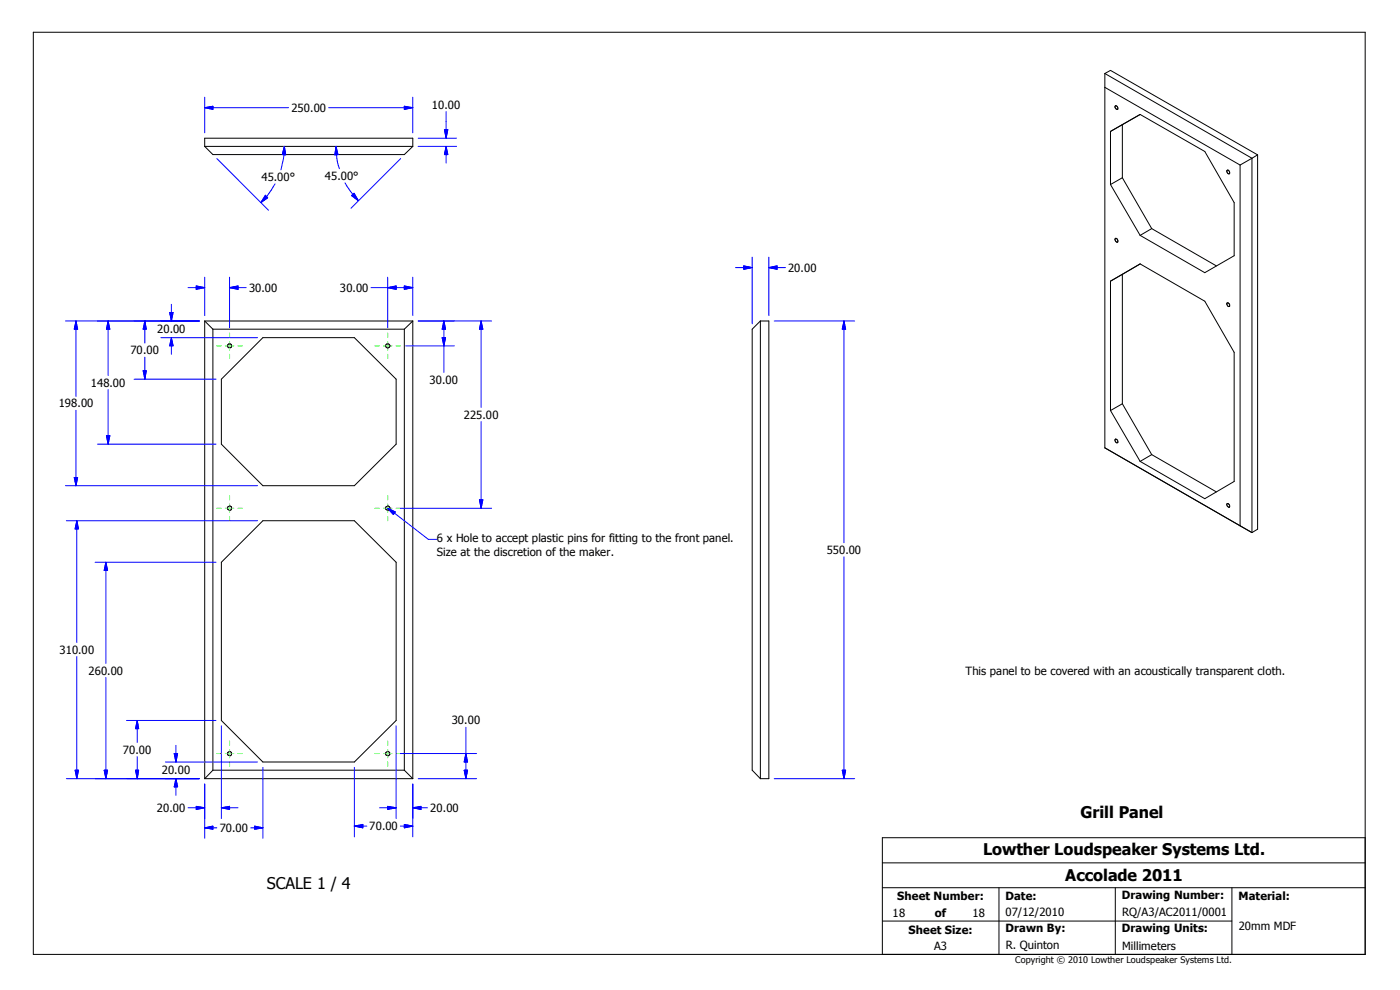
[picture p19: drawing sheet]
<svg xmlns="http://www.w3.org/2000/svg" width="420mm" height="297mm" viewBox="0 0 420 297" stroke-linecap="round" stroke-linejoin="round" font-family="sans-serif">
<defs><g id="words">
<g font-size="4.8">
<text x="324" y="245.2">Grill Panel</text>
<text x="294.8" y="256.2">Lowther Loudspeaker Systems Ltd.</text>
<text x="80" y="266.3">SCALE 1 / 4</text>
<text x="319.4" y="264.1">Accolade 2011</text>
</g>
<g font-size="3.4">
<text x="87.4" y="33.5">250.00</text>
<text x="129.5" y="32.6">10.00</text>
<text x="97.5" y="53.9">45.00°</text>
<text x="78.4" y="54.3">45.00°</text>
<text x="236.3" y="81.5">20.00</text>
<text x="74.7" y="87.5">30.00</text>
<text x="101.9" y="87.5">30.00</text>
<text x="47.2" y="99.9">20.00</text>
<text x="39.1" y="106.2">70.00</text>
<text x="27.3" y="115.8">148.00</text>
<text x="128.8" y="115">30.00</text>
<text x="17.6" y="122.1">198.00</text>
<text x="139.1" y="125.5">225.00</text>
<text x="131" y="162.6">6 x Hole to accept plastic pins for fitting to the front panel.</text>
<text x="131" y="166.7">Size at the discretion of the maker.</text>
<text x="247.9" y="166">550.00</text>
<text x="17.9" y="195.9">310.00</text>
<text x="26.5" y="202.2">260.00</text>
<text x="289.6" y="202.4">This panel to be covered with an acoustically transparent cloth.</text>
<text x="135.5" y="217">30.00</text>
<text x="36.8" y="225.8">70.00</text>
<text x="48.5" y="232.1">20.00</text>
<text x="47.1" y="243.3">20.00</text>
<text x="129" y="243.3">20.00</text>
<text x="65.9" y="249.3">70.00</text>
<text x="110.7" y="248.8">70.00</text>
<text x="269.1" y="269.8">Sheet Number:</text>
<text x="301.5" y="269.8">Date:</text>
<text x="336.4" y="269.5">Drawing Number:</text>
<text x="371.3" y="269.8">Material:</text>
<text x="267.6" y="274.8">18</text>
<text x="280.3" y="274.8">of</text>
<text x="291.6" y="274.8">18</text>
<text x="301.5" y="274.6">07/12/2010</text>
<text x="336.5" y="274.5">RQ/A3/AC2011/0001</text>
<text x="272.5" y="279.8">Sheet Size:</text>
<text x="301.5" y="279.4">Drawn By:</text>
<text x="336.4" y="279.4">Drawing Units:</text>
<text x="371.4" y="278.8">20mm MDF</text>
<text x="280.1" y="284.7">A3</text>
<text x="301.6" y="284.5">R. Quinton</text>
<text x="336.5" y="284.7">Millimeters</text>
</g>
<text font-size="2.7" x="304.4" y="288.6">Copyright © 2010 Lowther Loudspeaker Systems Ltd.</text>
</g></defs>
<g fill="none" stroke="#000" stroke-width=".3">
<path d="M10 9.7h399.4v276.3h-399.4zM331.3 22v112.2l44.1 25.4M331.3 26.2l40.6 23.3M331.3 22l44.1 25.4M331.3 22l1.7-.9 44.1 25.3M334.5 31.7l.5 .2 .2 .8a.63 .63 0 0 1-.7-.2 .63 .63 0 0 1 0-.8zM336.5 37.4v15.9M61.4 43.9v-2.5h62.4v2.5M61.4 43.9l2.4 2.4h57.4l2.6-2.4M61.4 43.9h62.4M333 55.3v-15.9l8.9-5.1 19.4 11.1 8.8 15.3v15.9l-8.8 5.1-19.4-11.2M333 55.3l8.9 15.2"/>
<path d="M336.5 53.3l8.9 15.2M336.5 53.3l-3.5 2M368 51a.74 .74 0 0 1 .6 1.1l-.6-.3-.1-.3zM371.9 49.5v108.1l3.5 2M375.4 47.4l-3.5 2.1M375.4 47.4v112.2M377.1 46.4v112.2l-1.7 1M377.1 46.4l-1.7 1M334.4 71.5l.6 .1 .1 1-.5-.2-.3-.5zM341.9 79.1l19.4 11.2 8.8 15.3v38.7l-8.8 5.2-19.4-11.2M341.9 79.1l-8.9 5.2M341.9 79.1l-5.4 3.1"/>
<path d="M345.4 68.5l19.3 11.2M345.4 68.5l-3.5 2M61.4 96.2l2.4 2.5M61.4 96.2v137.2M61.4 96.2h62.4M63.8 98.7v132.1M63.8 98.7h57.4M121.2 98.7v132.1M123.8 96.2l-2.6 2.5M123.8 96.2v137.2M228 96.2h2.5v137.2h-2.5M228 96.2l-2.4 2.5v132.1l2.4 2.6"/>
<path d="M228 96.2v137.2M333 84.3v38.7M336.5 82.2v38.8M336.5 82.2l-3.5 2.1M368 90.8h.3l.3 .3 .1 .7-.6-.1-.2-.5zM66.4 113.6l12.4-12.4h27.5l12.5 12.4v19.5l-12.5 12.5h-27.5l-12.4-12.5zM333 123l8.9 15.3M334.5 131.6l.5 .2 .1 .9a.68 .68 0 0 1-.6-.4 .68 .68 0 0 1 0-.7zM336.5 121l8.9 15.2M336.5 121l-3.5 2M345.4 136.2l-3.5 2.1M345.4 136.2l19.3 11.2"/>
<path d="M68.3 151.9l.5-.2 .5 .1v1l-.5 .1-.5-.2zM78.8 156.1h27.5l12.5 12.4v47.4l-12.5 12.5h-27.5l-12.4-12.5v-47.4zM115.7 151.9l.7-.2a.64 .64 0 0 1 .5 .7 .64 .64 0 0 1-.7 .5l-.5-.2zM368 150.9l.6 .2 .1 .8a.63 .63 0 0 1-.7-.2 .63 .63 0 0 1 0-.8zM61.4 233.4h62.4M63.8 230.8l-2.4 2.6M63.8 230.8h57.4M68.3 225.5l.9-.2 .2 .3v.6l-.4 .3-.7-.3zM115.7 225.5l.5-.3a.64 .64 0 0 1 .7 .7 .64 .64 0 0 1-.7 .6l-.5-.3zM121.2 230.8l2.6 2.6M264.6 258.6h144.8M409.4 251.1h-144.8v34.9"/>
<path d="M264.6 276h104.8M264.6 266h144.8M299.6 266v20M334.4 266v20M369.4 266v20"/>
<circle cx="68.9" cy="103.6" r=".64"/>
<circle cx="116.3" cy="103.6" r=".64"/>
</g>
<g fill="none" stroke="#00f" stroke-width=".3">
<path d="M61.4 32.3h25.1M61.4 32.3l2.4-.5v1zM61.4 29.1v10.7M98.6 32.3h25.2M121.2 31.8l2.6 .5-2.6 .5zM123.8 29.1v10.7M133.3 38.9h1l-.5 2.5zM133.8 33.5v7.9M65 47.5l15.5 15.5M79.6 58.5l.7 .8-2.1 1.4zM82.5 55.1a23.4 23.4 0 0 1-4.3 5.6M85.3 43.9l-.3 3.6-.8 3.4"/>
<path d="M85.3 43.9l.4 2.5-1-.1zM100.8 43.9l.2 3.5 .8 3.2M100.8 43.9l.5 2.4-.9 .1zM103.5 54.8l1.7 2.6 2.2 2.7M105.4 58.6l.8-.7 1.2 2.2zM120.1 47.5l-14.9 14.9M125.4 43.9h11.5M125.4 41.4h11.5M133.8 43.9v5M133.8 43.9l.5 2.4h-1zM223 79.7l2.6 .5-2.6 .5zM225.6 77.1v19.9"/>
<path d="M230.5 77.1v17.5M19.6 96.2h40.2M22.8 96.2l.5 2.5h-1zM22.8 96.2v22.6M32.4 96.2l.5 2.5h-1zM32.4 96.2v16.3M43.4 96.2l.5 2.5h-1zM43.4 96.2v6.6M50.9 93.7h1l-.5 2.5zM51.4 91.2v5M56.4 86.2h5M58.8 85.7l2.6 .5-2.6 .5z"/>
<path d="M61.4 83.1v11.5M68.8 86.2h5M68.8 86.2l2.6-.5v1zM68.8 83.1v15.1M111.3 86.2h12.5M116.2 86.2l2.6-.5v1zM116.2 83.1v15.1M121.2 85.7l2.6 .5-2.6 .5zM123.8 83.1v11.5M125.4 96.2h22M133.1 96.2l.5 2.5h-1zM133.1 96.2v15.4"/>
<path d="M144.3 96.2l.5 2.5h-1zM144.3 96.2v25.9M220.6 80.2h5M230.5 80.2h5M230.5 80.2l2.5-.5v1zM232.2 96.2h24.1M253.1 96.2v66.5M253.1 96.2l.5 2.5h-1zM32.4 116.8v16.3M40.2 113.6h24.6M42.9 111.1h1l-.5 2.5zM43.4 107v6.6"/>
<path d="M48.3 101.2h20.4M51.4 101.2l.5 2.4h-1zM51.4 101.2v5M68.9 101.2h8.3M121.7 103.6h14.5M132.6 101.2h1l-.5 2.4zM22.8 123v22.6M29.2 133.1h35.6M31.9 130.6h1l-.5 2.5zM144.3 126.3v26M19.6 145.6h57.6M19.9 156.1h48.8"/>
<path d="M22.3 143.1h1l-.5 2.5zM23 156.1v36.4M23 156.1l.5 2.4h-1zM68.9 156.1h8.3M116.5 152.4l2 1-.6 .8-1.5-1.8 12 9.2h2.6M120.1 152.3h27.3M143.8 149.8h1l-.5 2.5zM28.5 168.5h36.3M31.7 168.5v30.3M31.7 168.5l.6 2.5h-1.1zM253.1 166.9v66.5M23 196.8v36.6"/>
<path d="M31.7 203v30.4M37.9 215.9h26.9M41.1 215.9v6.6M41.1 215.9l.5 2.5h-1zM66.4 217.5v8.2M118.8 217.5v8.2M139.7 217.9v15.5M19.9 233.4h39.9M22.5 230.8h1l-.5 2.6zM31.2 230.8h1.1l-.6 2.6zM40.6 230.8h1l-.5 2.6zM41.1 226.8v6.6"/>
<path d="M49.6 228.4h19.1M52.2 225.8h1.1l-.6 2.6zM52.7 223.4v5M52.7 233.4v5M52.7 233.4l.6 2.4h-1.1zM61.4 235v16.2M66.4 226v19.3M68.9 228.4h8.3M78.8 230v21.2M106.3 230v20.8M118.8 226v19.3M120.1 225.8h22.8"/>
<path d="M123.8 235v15.8M125.4 233.4h17.5M139.2 230.8h1l-.5 2.6zM139.7 225.8l.5 2.6h-1zM232.2 233.4h24.1M252.6 230.8h1l-.5 2.6zM56.4 242.1h5M58.8 241.7l2.6 .4-2.6 .5zM61.4 248.1l2.4-.5v.9zM61.4 248.1h3.6M66.4 242.1l2.4-.4v.9zM66.4 242.1h5"/>
<path d="M75.2 248.1h3.6M76.4 247.6l2.4 .5-2.4 .4zM106.3 247.6h3.7M106.3 247.6l2.5-.5v1zM113.8 242.1h5M116.2 241.7l2.6 .4-2.6 .5zM120.1 247.6h3.7M121.2 247.1l2.6 .5-2.6 .5zM123.8 242.1h4.4M123.8 242.1l2.4-.4v.9z"/>
</g>
<g fill="#00f" stroke="#00f" stroke-width=".3">
<path d="M61.4 32.3l2.4-.5v1z" fill-rule="evenodd"/>
<path d="M121.2 31.8l2.6 .5-2.6 .5z" fill-rule="evenodd"/>
<path d="M133.3 38.9h1l-.5 2.5z" fill-rule="evenodd"/>
<path d="M133.8 43.9l.5 2.4h-1z" fill-rule="evenodd"/>
<path d="M105.4 58.6l.8-.7 1.2 2.2z" fill-rule="evenodd"/>
<path d="M100.8 43.9l.5 2.4-.9 .1z" fill-rule="evenodd"/>
<path d="M79.6 58.5l.7 .8-2.1 1.4z" fill-rule="evenodd"/>
<path d="M85.3 43.9l.4 2.5-1-.1z" fill-rule="evenodd"/>
<path d="M253.1 96.2l.5 2.5h-1z" fill-rule="evenodd"/>
<path d="M252.6 230.8h1l-.5 2.6z" fill-rule="evenodd"/>
<path d="M230.5 80.2l2.5-.5v1z" fill-rule="evenodd"/>
<path d="M223 79.7l2.6 .5-2.6 .5z" fill-rule="evenodd"/>
<path d="M68.8 86.2l2.6-.5v1z" fill-rule="evenodd"/>
<path d="M58.8 85.7l2.6 .5-2.6 .5z" fill-rule="evenodd"/>
<path d="M116.2 86.2l2.6-.5v1z" fill-rule="evenodd"/>
<path d="M121.2 85.7l2.6 .5-2.6 .5z" fill-rule="evenodd"/>
<path d="M132.6 101.2h1l-.5 2.4z" fill-rule="evenodd"/>
<path d="M133.1 96.2l.5 2.5h-1z" fill-rule="evenodd"/>
<path d="M51.4 101.2l.5 2.4h-1z" fill-rule="evenodd"/>
<path d="M50.9 93.7h1l-.5 2.5z" fill-rule="evenodd"/>
<path d="M43.4 96.2l.5 2.5h-1z" fill-rule="evenodd"/>
<path d="M42.9 111.1h1l-.5 2.5z" fill-rule="evenodd"/>
<path d="M32.4 96.2l.5 2.5h-1z" fill-rule="evenodd"/>
<path d="M31.9 130.6h1l-.5 2.5z" fill-rule="evenodd"/>
<path d="M22.8 96.2l.5 2.5h-1z" fill-rule="evenodd"/>
<path d="M22.3 143.1h1l-.5 2.5z" fill-rule="evenodd"/>
<path d="M144.3 96.2l.5 2.5h-1z" fill-rule="evenodd"/>
<path d="M143.8 149.8h1l-.5 2.5z" fill-rule="evenodd"/>
<path d="M23 156.1l.5 2.4h-1z" fill-rule="evenodd"/>
<path d="M22.5 230.8h1l-.5 2.6z" fill-rule="evenodd"/>
<path d="M31.7 168.5l.6 2.5h-1.1z" fill-rule="evenodd"/>
<path d="M31.2 230.8h1.1l-.6 2.6z" fill-rule="evenodd"/>
<path d="M41.1 215.9l.5 2.5h-1z" fill-rule="evenodd"/>
<path d="M40.6 230.8h1l-.5 2.6z" fill-rule="evenodd"/>
<path d="M52.2 225.8h1.1l-.6 2.6z" fill-rule="evenodd"/>
<path d="M52.7 233.4l.6 2.4h-1.1z" fill-rule="evenodd"/>
<path d="M58.8 241.7l2.6 .4-2.6 .5z" fill-rule="evenodd"/>
<path d="M66.4 242.1l2.4-.4v.9z" fill-rule="evenodd"/>
<path d="M61.4 248.1l2.4-.5v.9z" fill-rule="evenodd"/>
<path d="M76.4 247.6l2.4 .5-2.4 .4z" fill-rule="evenodd"/>
<path d="M139.7 225.8l.5 2.6h-1z" fill-rule="evenodd"/>
<path d="M139.2 230.8h1l-.5 2.6z" fill-rule="evenodd"/>
<path d="M116.2 241.7l2.6 .4-2.6 .5z" fill-rule="evenodd"/>
<path d="M123.8 242.1l2.4-.4v.9z" fill-rule="evenodd"/>
<path d="M106.3 247.6l2.5-.5v1z" fill-rule="evenodd"/>
<path d="M121.2 247.1l2.6 .5-2.6 .5z" fill-rule="evenodd"/>
<path d="M116.2 152.3l2.3 1.1-.6 .8z" fill-rule="evenodd"/>
</g>
<g fill="none" stroke="#0f0" stroke-width=".3">
<path d="M68.8 99.8v1.3M116.2 99.8v1.3M65 103.6h1.3M67.6 103.6h2.5M68.8 102.4v2.5M68.8 106.2v1.3M71.4 103.6h1.2M112.4 103.6h1.3M115 103.6h2.5M116.2 102.4v2.5M116.2 106.2v1.3M118.8 103.6h1.3"/>
<path d="M65 152.3h1.3M67.6 152.3h2.5M68.8 148.5v1.3M68.8 151.1v2.4M68.8 154.8v1.3M71.4 152.3h1.2M112.4 152.3h1.3M115 152.3h2.5M116.2 148.5v1.3M116.2 151.1v2.4M116.2 154.8v1.3M118.8 152.3h1.3"/>
<path d="M65 225.8h1.3M67.6 225.8h2.5M68.8 222.1v1.3M68.8 224.6v2.5M68.8 228.4v1.2M71.4 225.8h1.2M112.4 225.8h1.3M115 225.8h2.5M116.2 222.1v1.3M116.2 224.6v2.5M116.2 228.4v1.2M118.8 225.8h1.3"/>
</g>
<use href="#words"/>
</svg>
